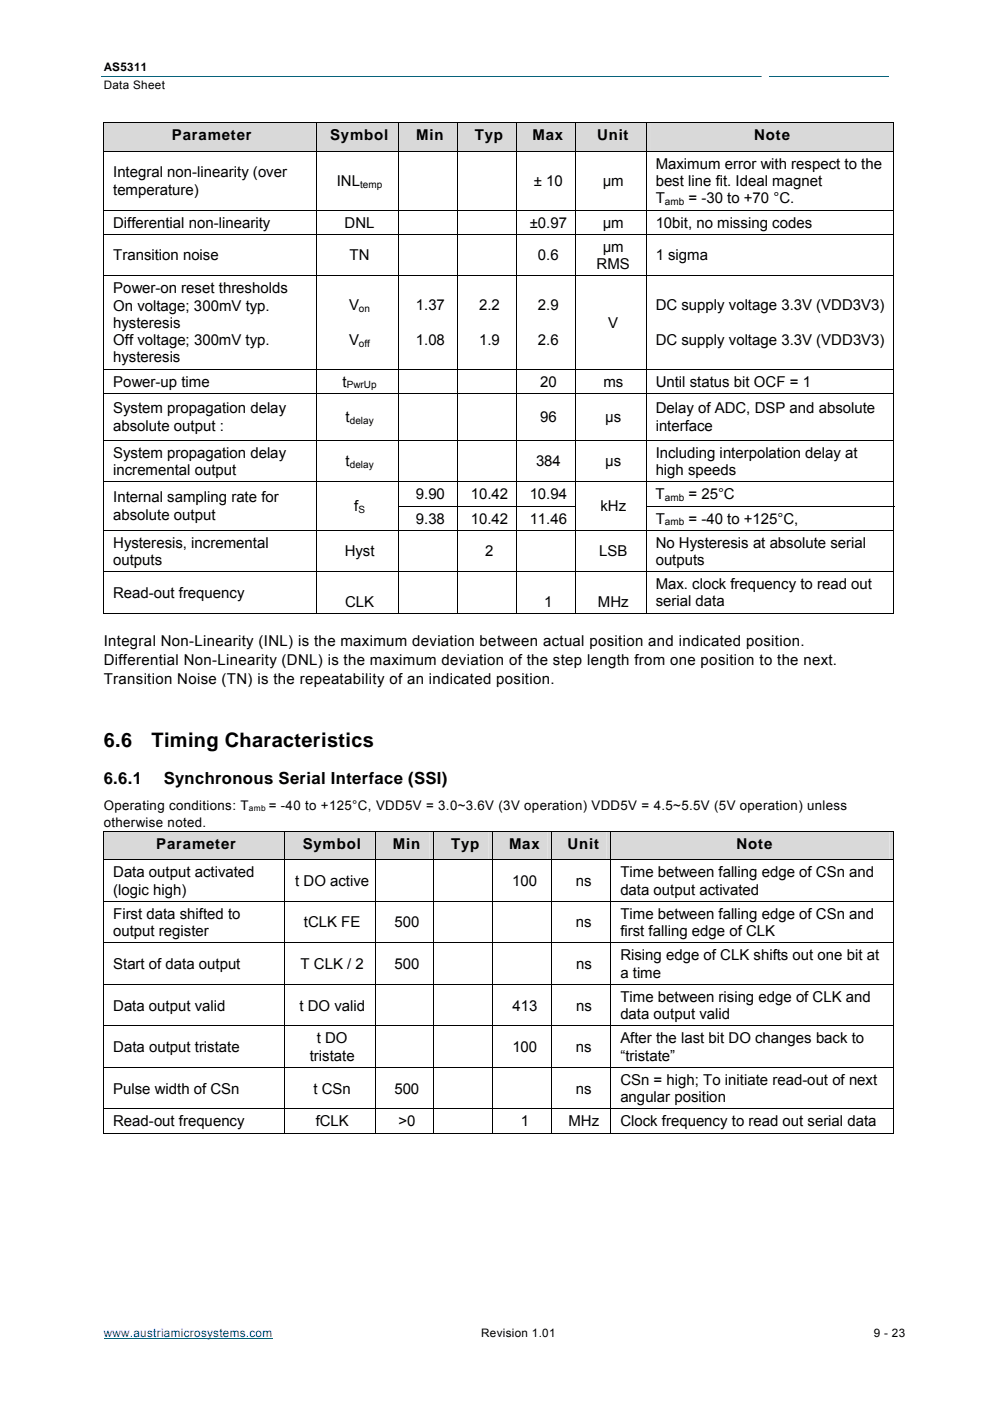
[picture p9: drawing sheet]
<svg xmlns="http://www.w3.org/2000/svg" width="210mm" height="297mm" viewBox="0 0 210 297" stroke-linecap="round" stroke-linejoin="round" font-family="sans-serif">
<defs><g id="words">
<g font-size="4.2">
<text x="22" y="158.4">6.6</text>
<text x="32.1" y="158.4">Timing Characteristics</text>
</g>
<g font-size="3.5">
<text x="22" y="166.2">6.6.1</text>
<text x="34.7" y="166.2">Synchronous Serial Interface (SSI)</text>
</g>
<g font-size="3.2">
<text x="36.4" y="29.7">Parameter</text>
<text x="70" y="29.7">Symbol</text>
<text x="88.3" y="29.7">Min</text>
<text x="100.7" y="29.7">Typ</text>
<text x="112.9" y="29.7">Max</text>
<text x="126.6" y="29.7">Unit</text>
<text x="159.9" y="29.7">Note</text>
<text x="139" y="35.8">Maximum error with respect to the</text>
<text x="24" y="37.6">Integral non-linearity (over</text>
<text x="24" y="41.3">temperature)</text>
<text x="71.4" y="39.5">INL</text>
<text x="113.2" y="39.5">± 10</text>
<text x="127.8" y="39.5">μm</text>
<text x="139" y="39.5">best line fit. Ideal magnet</text>
<text x="139" y="43.1">T</text>
<text x="146" y="43.1">= -30 to +70 °C.</text>
<text x="24" y="48.3">Differential non-linearity</text>
<text x="73.1" y="48.3">DNL</text>
<text x="112.3" y="48.3">±0.97</text>
<text x="127.8" y="48.3">μm</text>
<text x="127.8" y="53.4">μm</text>
<text x="139" y="48.3">10bit, no missing codes</text>
<text x="24" y="55.2">Transition noise</text>
<text x="74.1" y="55.2">TN</text>
<text x="114.1" y="55.2">0.6</text>
<text x="126.5" y="57">RMS</text>
<text x="139" y="55.2">1 sigma</text>
<text x="24" y="62.2">Power-on reset thresholds</text>
<text x="24" y="65.8">On voltage; 300mV typ.</text>
<text x="74" y="65.8">V</text>
<text x="88.2" y="65.8">1.37</text>
<text x="101.6" y="65.8">2.2</text>
<text x="114.1" y="65.8">2.9</text>
<text x="139" y="65.8">DC supply voltage 3.3V (VDD3V3)</text>
<text x="24" y="69.5">hysteresis</text>
<text x="129" y="69.5">V</text>
<text x="24" y="73.2">Off voltage; 300mV typ.</text>
<text x="24" y="76.8">hysteresis</text>
<text x="74" y="73.2">V</text>
<text x="88.2" y="73.2">1.08</text>
<text x="101.6" y="73.2">1.9</text>
<text x="114.1" y="73.2">2.6</text>
<text x="139" y="73.2">DC supply voltage 3.3V (VDD3V3)</text>
<text x="24" y="82">Power-up time</text>
<text x="72.6" y="82">t</text>
<text x="114.5" y="82">20</text>
<text x="127.9" y="82">ms</text>
<text x="139" y="82">Until status bit OCF = 1</text>
<text x="24" y="87.7">System propagation delay</text>
<text x="73.3" y="89.5">t</text>
<text x="114.5" y="89.5">96</text>
<text x="128.3" y="89.5">µs</text>
<text x="139" y="87.7">Delay of ADC, DSP and absolute</text>
<text x="24" y="91.3">absolute output :</text>
<text x="139" y="91.3">interface</text>
<text x="24" y="97">System propagation delay</text>
<text x="24" y="100.7">incremental output</text>
<text x="73.3" y="98.9">t</text>
<text x="113.6" y="98.9">384</text>
<text x="128.3" y="98.9">µs</text>
<text x="139" y="97">Including interpolation delay at</text>
<text x="139" y="100.7">high speeds</text>
<text x="24" y="106.5">Internal sampling rate for</text>
<text x="88.2" y="105.9">9.90</text>
<text x="99.8" y="105.9">10.42</text>
<text x="112.3" y="105.9">10.94</text>
<text x="139" y="105.9">T</text>
<text x="146" y="105.9">= 25°C</text>
<text x="24" y="110.2">absolute output</text>
<text x="75.1" y="108.4">f</text>
<text x="88.2" y="111">9.38</text>
<text x="99.8" y="111">10.42</text>
<text x="112.3" y="111">11.46</text>
<text x="127.3" y="108.4">kHz</text>
<text x="139" y="111">T</text>
<text x="146" y="111">= -40 to +125°C,</text>
<text x="24" y="116.1">Hysteresis, incremental</text>
<text x="24" y="119.8">outputs</text>
<text x="73.1" y="118">Hyst</text>
<text x="102.9" y="118">2</text>
<text x="127" y="118">LSB</text>
<text x="139" y="116.1">No Hysteresis at absolute serial</text>
<text x="139" y="119.8">outputs</text>
<text x="139" y="124.9">Max. clock frequency to read out</text>
<text x="24" y="126.8">Read-out frequency</text>
<text x="73.2" y="128.6">CLK</text>
<text x="115.4" y="128.6">1</text>
<text x="126.8" y="128.6">MHz</text>
<text x="139" y="128.6">serial data</text>
<text x="22" y="137.1">Integral Non-Linearity (INL) is the maximum deviation between actual position and indicated position.</text>
<text x="22" y="141.1">Differential Non-Linearity (DNL) is the maximum deviation of the step length from one position to the next.</text>
<text x="22" y="145.1">Transition Noise (TN) is the repeatability of an indicated position.</text>
<text x="33.1" y="179.9">Parameter</text>
<text x="64.2" y="179.9">Symbol</text>
<text x="83.3" y="179.9">Min</text>
<text x="95.7" y="179.9">Typ</text>
<text x="107.9" y="179.9">Max</text>
<text x="120.4" y="179.9">Unit</text>
<text x="156.2" y="179.9">Note</text>
<text x="24" y="186">Data output activated</text>
<text x="24" y="189.7">(logic high)</text>
<text x="62.6" y="187.9">t DO active</text>
<text x="108.6" y="187.9">100</text>
<text x="122.1" y="187.9">ns</text>
<text x="131.5" y="186">Time between falling edge of CSn and</text>
<text x="131.5" y="189.7">data output activated</text>
<text x="24" y="194.8">First data shifted to</text>
<text x="64.4" y="196.6">tCLK FE</text>
<text x="83.6" y="196.6">500</text>
<text x="122.1" y="196.6">ns</text>
<text x="131.5" y="194.8">Time between falling edge of CSn and</text>
<text x="24" y="198.5">output register</text>
<text x="131.5" y="198.5">first falling edge of CLK</text>
<text x="131.5" y="203.6">Rising edge of CLK shifts out one bit at</text>
<text x="24" y="205.4">Start of data output</text>
<text x="63.7" y="205.4">T CLK / 2</text>
<text x="83.6" y="205.4">500</text>
<text x="122.1" y="205.4">ns</text>
<text x="131.5" y="207.3">a time</text>
<text x="24" y="214.2">Data output valid</text>
<text x="63.5" y="214.2">t DO valid</text>
<text x="108.6" y="214.2">413</text>
<text x="122.1" y="214.2">ns</text>
<text x="131.5" y="212.4">Time between rising edge of CLK and</text>
<text x="67.2" y="221.2">t DO</text>
<text x="131.5" y="221.2">After the last bit DO changes back to</text>
<text x="131.5" y="216.1">data output valid</text>
<text x="24" y="223.1">Data output tristate</text>
<text x="65.7" y="224.9">tristate</text>
<text x="108.6" y="223.1">100</text>
<text x="122.1" y="223.1">ns</text>
<text x="131.5" y="224.9">“tristate”</text>
<text x="24" y="231.9">Pulse width of CSn</text>
<text x="66.5" y="231.9">t CSn</text>
<text x="83.6" y="231.9">500</text>
<text x="122.1" y="231.9">ns</text>
<text x="131.5" y="230">CSn = high; To initiate read-out of next</text>
<text x="131.5" y="233.7">angular position</text>
<text x="24" y="238.8">Read-out frequency</text>
<text x="66.9" y="238.8">fCLK</text>
<text x="84.5" y="238.8">&gt;0</text>
<text x="110.4" y="238.8">1</text>
<text x="120.5" y="238.8">MHz</text>
<text x="131.5" y="238.8">Clock frequency to read out serial data</text>
</g>
<g font-size="2.8">
<text x="22" y="171.7">Operating conditions: T</text>
<text x="57" y="171.7">= -40 to +125°C, VDD5V = 3.0~3.6V (3V operation) VDD5V = 4.5~5.5V (5V operation) unless</text>
<text x="22" y="175.2">otherwise noted.</text>
</g>
<g font-size="2.5">
<text x="22" y="15">AS5311</text>
<text x="22" y="18.9">Data Sheet</text>
<text x="102" y="283.5">Revision 1.01</text>
<text x="185.3" y="283.5">9 - 23</text>
</g>
<text font-size="2.5" fill="#00f" x="22" y="283.5">www.austriamicrosystems.com</text>
<g font-size="2.1">
<text x="76.3" y="39.8">temp</text>
<text x="141" y="43.5">amb</text>
<text x="76.1" y="66.2">on</text>
<text x="76.1" y="73.5">off</text>
<text x="73.5" y="82.3">PwrUp</text>
<text x="74.2" y="89.9">delay</text>
<text x="74.2" y="99.2">delay</text>
<text x="141" y="106.2">amb</text>
<text x="76" y="108.7">S</text>
<text x="141" y="111.4">amb</text>
</g>
<text font-size="1.8" x="52.8" y="172">amb</text>
</g></defs>
<path d="M21.5 16.2h167" fill="none" stroke="#07627b" stroke-width=".21"/>
<path d="M22 283.8h35.8" fill="none" stroke="#00f" stroke-width=".21"/>
<path d="M161.6 14.8h1.3v2.6h-1.3z" fill="#fff"/>
<path d="M161.6 14.8h1.3v2.6h-1.3z" fill="none" stroke="#fff" stroke-width=".26"/>
<g fill="#d9d9d9">
<path d="M22 26.1h45v6h-45z"/>
<path d="M23 26.1h43v6h-43z"/>
<path d="M67.1 26.1h17.4v6h-17.4z"/>
<path d="M68 26.1h15.5v6h-15.5z"/>
<path d="M84.5 26.1h12.5v6h-12.5z"/>
<path d="M85.5 26.1h10.5v6h-10.5z"/>
<path d="M97 26.1h12.5v6h-12.5z"/>
<path d="M98 26.1h10.5v6h-10.5z"/>
<path d="M109.6 26.1h12.4v6h-12.4z"/>
<path d="M110.5 26.1h10.5v6h-10.5z"/>
<path d="M122 26.1h15v6h-15z"/>
<path d="M123 26.1h13v6h-13z"/>
<path d="M137.1 26.1h52.4v6h-52.4z"/>
<path d="M138 26.1h50.6v6h-50.6z"/>
</g>
<path d="M21.9 26l.1 .1zM189.5 26l.1 .1zM21.9 107.3h.1zM67 107.3h.1zM189.5 130l.1 .1z" fill="#000"/>
<g fill="none" stroke="#000" stroke-width=".21">
<path d="M21.9 26h167.7M21.9 32.1h167.7M22 26.1v6M22 32.2v12.3M67 26.1v6M67 32.2v12.3M84.5 26.1v6M84.5 32.2v12.3M97 26.1v6M97 32.2v12.3M109.5 26.1v6M109.5 32.2v12.3"/>
<path d="M122 26.1v6M122 32.2v12.3M137 26.1v6M137 32.2v12.3M189.5 26.1v6M189.5 32.2v12.3M21.9 44.6h167.6v5.1M21.9 49.7h167.6v8.8M21.9 58.5h167.7M22 44.6v5.1M22 49.7v8.8M22 58.5v19.7"/>
<path d="M67 44.6v5.1M67 49.7v8.8M67 58.5v19.7M84.5 44.6v5.1M84.5 49.7v8.8M84.5 58.5v19.7M97 44.6v5.1M97 49.7v8.8M97 58.5v19.7M109.5 44.6v5.1M109.5 49.7v8.8M109.5 58.5v19.7"/>
<path d="M122 44.6v5.1M122 49.7v8.8M122 58.5v19.7M137 44.6v5.1M137 49.7v8.8M137 58.5v19.7M189.5 58.5v19.7M21.9 78.3h167.7M22 78.3v5.1M67 78.3v5.1M84.5 78.3v5.1M97 78.3v5.1"/>
<path d="M109.5 78.3v5.1M122 78.3v5.1M137 78.3v5.1M189.5 78.3v5.1M21.9 83.4h167.7M21.9 93.3h167.7M22 83.5v9.8M22 93.4v8.7M67 83.5v9.8M67 93.4v8.7M84.5 83.5v9.8M84.5 93.4v8.7"/>
<path d="M97 83.5v9.8M97 93.4v8.7M109.5 83.5v9.8M109.5 93.4v8.7M122 83.5v9.8M122 93.4v8.7M137 83.5v9.8M137 93.4v8.7M189.5 83.5v9.8M189.5 93.4v8.7M21.9 112.5h167.6v8.7h-167.6M21.9 102.2h167.7"/>
<path d="M22 102.2v5.1M22 107.3v5.1M22 112.5v8.7M67 102.2v5.1M67 107.3v5.1M67 112.5v8.7M84.5 107.3h37.5M84.5 102.2v5.1M84.5 107.3v5.1M84.5 112.5v8.7M97 102.2v5.1M97 107.3v5.1"/>
<path d="M97 112.5v8.7M109.5 102.2v5.1M109.5 107.3v5.1M109.5 112.5v8.7M122 102.2v5.1M122 107.3v5.1M122 112.5v8.7M137 107.3h52.6M137 102.2v5.1M137 107.3v5.1M137 112.5v8.7M189.5 102.2v5.1"/>
<path d="M189.5 107.3v5.1M21.9 130h45.1M22 121.3v8.8M67 121.3v8.8M67.1 130h17.4M84.5 121.3v8.8M84.5 130h12.5M97 121.3v8.8M97 130h12.5M109.5 121.3v8.8M109.6 130h12.4M122 121.3v8.8"/>
<path d="M122 130h15M137 121.3v8.8M137.1 130h52.4M189.5 121.3v8.8"/>
</g>
<g fill="#d9d9d9">
<path d="M22 176.3h38.3v6h-38.3z"/>
<path d="M23 176.3h36.4v6h-36.4z"/>
<path d="M60.4 176.3h19.1v6h-19.1z"/>
<path d="M61.3 176.3h17.2v6h-17.2z"/>
<path d="M79.6 176.3h12.4v6h-12.4z"/>
<path d="M80.5 176.3h10.5v6h-10.5z"/>
<path d="M92.1 176.3h12.4v6h-12.4z"/>
<path d="M93 176.3h10.5v6h-10.5z"/>
<path d="M104.5 176.3h12.5v6h-12.5z"/>
<path d="M105.5 176.3h10.5v6h-10.5z"/>
<path d="M117.1 176.3h12.4v6h-12.4z"/>
<path d="M118 176.3h10.5v6h-10.5z"/>
<path d="M129.6 176.3h59.9v6h-59.9z"/>
<path d="M130.5 176.3h58.1v6h-58.1z"/>
</g>
<path d="M21.9 176.2l.1 .1zM189.5 176.2l.1 .1zM189.5 240.2l.1 .1z" fill="#000"/>
<g fill="none" stroke="#000" stroke-width=".21">
<path d="M21.9 176.3h167.7M22 176.3v6M60.4 176.3v6M79.5 176.3v6M92 176.3v6M104.5 176.3v6M117 176.3v6M129.5 176.3v6M189.5 176.3v6M21.9 191.1l167.6 .1v8.7M21.9 199.9l167.6 .1v8.7M21.9 182.3h167.7"/>
<path d="M22 182.4v8.7M22 191.2v8.7M22 200v8.7M60.4 182.4v8.7M60.4 191.2v8.7M60.4 200v8.7M79.5 182.4v8.7M79.5 191.2v8.7M79.5 200v8.7M92 182.4v8.7M92 191.2v8.7M92 200v8.7"/>
<path d="M104.5 182.4v8.7M104.5 191.2v8.7M104.5 200v8.7M117 182.4v8.7M117 191.2v8.7M117 200v8.7M129.5 182.4v8.7M129.5 191.2v8.7M129.5 200v8.7M189.5 182.4v8.7M21.9 208.7h167.7M21.9 217.5h167.7"/>
<path d="M22 208.8v8.7M22 217.6v8.7M60.4 208.8v8.7M60.4 217.6v8.7M79.5 208.8v8.7M79.5 217.6v8.7M92 208.8v8.7M92 217.6v8.7M104.5 208.8v8.7M104.5 217.6v8.7M117 208.8v8.7M117 217.6v8.7"/>
<path d="M129.5 208.8v8.7M129.5 217.6v8.7M189.5 208.8v8.7M189.5 217.6v8.7M21.9 226.3h167.7M21.9 235.1h167.7M22 226.4v8.7M22 235.2v5.1M60.4 226.4v8.7M60.4 235.2v5.1M79.5 226.4v8.7M79.5 235.2v5.1"/>
<path d="M92 226.4v8.7M92 235.2v5.1M104.5 226.4v8.7M104.5 235.2v5.1M117 226.4v8.7M117 235.2v5.1M129.5 226.4v8.7M129.5 235.2v5.1M189.5 226.4v8.7M189.5 235.2v5.1M21.9 240.3h38.4M60.4 240.3h19.1"/>
<path d="M79.6 240.3h12.4M92.1 240.3h12.4M104.5 240.3h12.5M117.1 240.3h12.4M129.6 240.3h59.9"/>
</g>
<use href="#words"/>
</svg>
